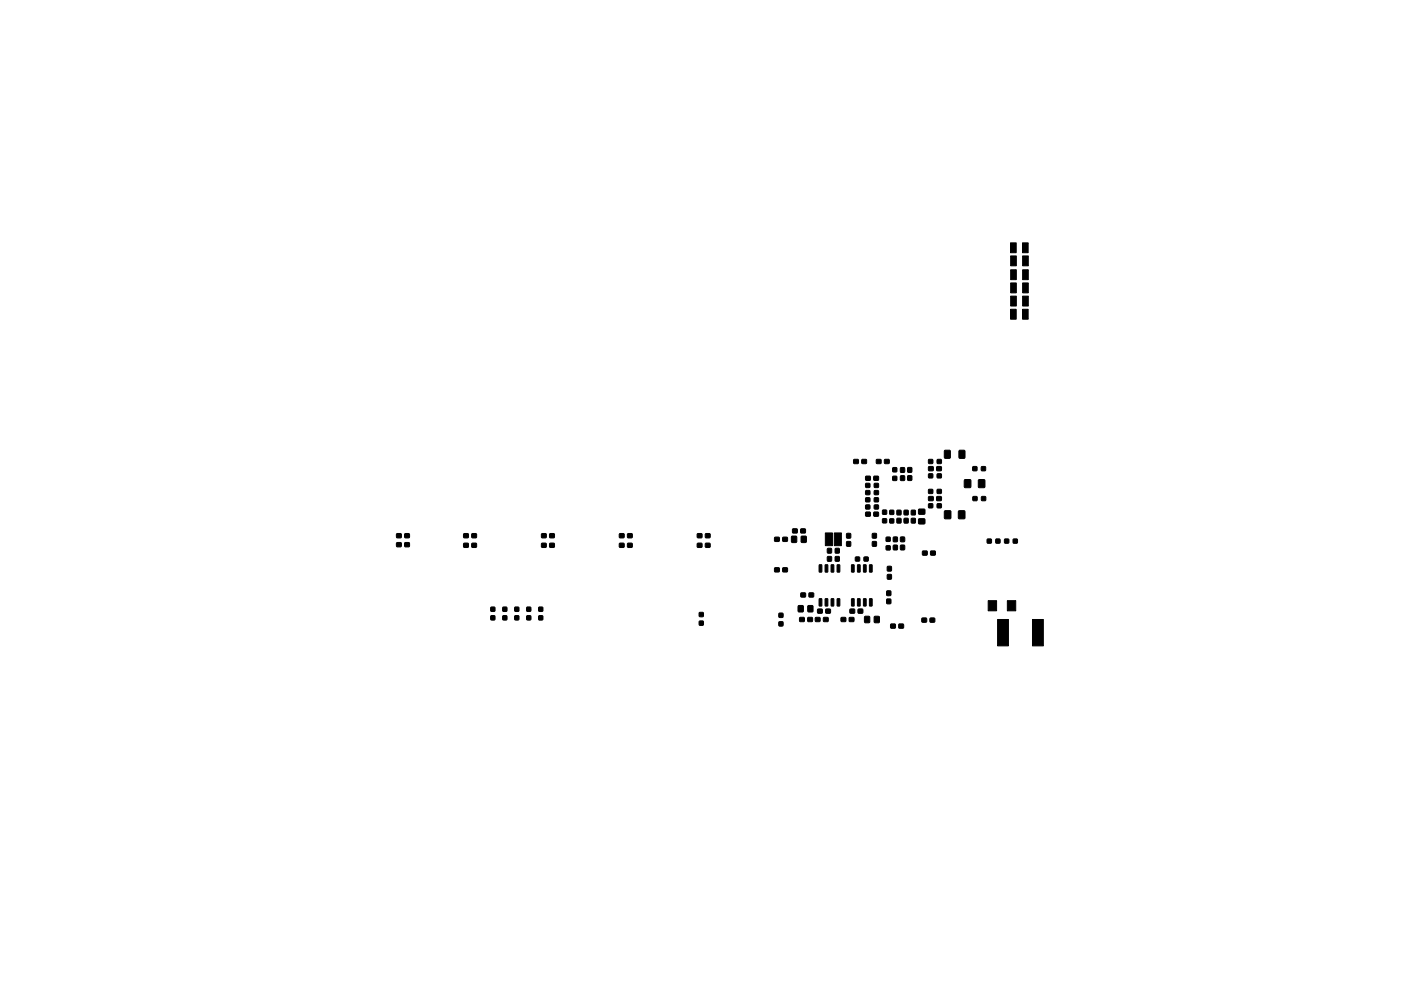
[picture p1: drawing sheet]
<svg xmlns="http://www.w3.org/2000/svg" width="297mm" height="210mm" viewBox="0 0 297 210" stroke-linecap="round" stroke-linejoin="round" font-family="sans-serif">
<g fill="#000" stroke="#000" stroke-width=".21">
<path d="M214.3 51.5h1.2v2.1h-1.2zM214.3 57.2h1.2v2.1h-1.2zM214.3 54.3h1.2v2.1h-1.2zM216.8 51.5h1.2v2.1h-1.2zM216.8 57.2h1.2v2.1h-1.2zM216.8 54.3h1.2v2.1h-1.2zM214.3 65.6h1.2v2.1h-1.2zM214.3 62.8h1.2v2.1h-1.2zM214.3 60h1.2v2.1h-1.2zM216.8 65.6h1.2v2.1h-1.2zM216.8 62.8h1.2v2.1h-1.2zM216.8 60h1.2v2.1h-1.2z"/>
<path d="M181 97.5h.9l.1 .8h-1zM182.7 97.5h1v.8h-.9zM185.8 97.5h1v.8h-.9zM187.6 97.5h.9v.8h-.9zM189.3 99.2h.8v.9h-.8zM191 99.2l.8 .1-.1 .9h-.8zM192.5 99.2l.8 .1v.9h-.8zM196.9 97.5h.8v.8h-.8zM196.9 99h.9v.8l-.9 .1zM198.7 97.5h.9v.8h-.9zM198.6 99h.9l.1 .8-1 .1zM200.3 95.6h1.2l-.1 1.6h-1.2z"/>
<path d="M203.4 95.6h1.2l-.1 1.6h-1.2zM206.3 99h.8v.8h-.8zM208.1 99h.8v.8h-.8zM84.1 115.2l.9-.1 .1 .9h-1zM84.1 113.3l.9-.1 .1 .8-1 .1zM85.8 115.2l1-.1v.9h-1zM85.8 113.3l1-.1v.8l-1 .1zM98.3 115.3h1v.8h-1zM98.3 113.3l1-.1v.8l-1 .1zM100.1 115.3h.9v.8h-.9zM100.1 113.3l.9-.1v.8l-.9 .1zM114.8 115.3h1v.8h-.9z"/>
<path d="M114.8 113.3l1-.1v.8l-.9 .1zM116.6 115.3h.9v.8h-.9zM116.6 113.3l.9-.1v.8l-.9 .1zM131.4 115.3h.9v.8h-.9zM131.4 113.3l.9-.1v.8l-.9 .1zM133.1 115.3h.9v.8h-.9zM133.1 113.3l.9-.1v.8l-.9 .1zM147.9 115.3h.9v.8h-.9zM147.9 113.3l.9-.1v.8l-.9 .1zM149.6 115.3h.9v.8h-.9zM149.6 113.3l.9-.1v.8l-.9 .1zM164.3 114h.9v.8h-.9z"/>
<path d="M166 114h.9v.8h-.9zM167.9 113.8h1l-.1 1.3-1-.1zM168.1 112.2h.9v.8l-.9 .1zM169.8 112.2h.9v.8l-.9 .1zM169.9 113.8h1v1.3l-1-.1zM173.7 119.8l.6 .1-.1 1.5-.5-.1zM175 119.8l.5 .1-.1 1.5-.5-.1zM175.5 118.1h.8v1l-.9-.1zM175.5 116.4h.8v.9h-.9zM175 113.1h1.5v2.7h-1.5zM176.2 119.8l.6 .1-.1 1.5-.5-.1zM177.1 118.1h.8v1l-.8-.1z"/>
<path d="M177.1 116.4h.8v.9h-.8zM177.5 119.8l.6 .1-.1 1.5-.5-.1zM176.9 113.1h1.5v2.7h-1.5zM179.5 114.9h.8v1l-.8-.1zM179.5 113.2h.8v1l-.8-.1zM180.6 119.8l.5 .1-.1 1.5-.5-.1zM181.4 118.2h.8v.8h-.8zM181.8 119.8l.6 .1-.1 1.5-.5-.1zM183.1 119.8l.5 .1-.1 1.5-.4-.1zM183.2 118.2h.9v.8h-.9zM183.6 107.2h.8v.8h-.8zM183.6 105.6h.8v.8h-.8z"/>
<path d="M183.6 102.6h.8v.8h-.8zM183.6 104.1h.8v.8h-.8zM183.6 101.1l.9-.1v.9h-.9zM183.6 108.7h.9v.8h-.9zM184.4 119.8l.5 .1-.1 1.5-.5-.1zM185 114.9h.8v1l-.8-.1zM185 113.2h.8v1l-.8-.1zM185.4 107.2h.8v.8h-.8zM185.4 105.6h.8v.8h-.8zM185.4 102.6h.8v.8h-.8zM185.4 104.1h.8v.8h-.8zM185.3 101.1l.9-.1v.9h-.9z"/>
<path d="M185.3 108.7h.9v.8h-.9zM187.1 110.1h.9v.8h-.9zM187.1 108.3h.9v.8h-.9zM187.9 114h.8v.8h-.8zM187.9 115.8h.8v.9h-.8zM188.7 108.3h.8v.8h-.8zM188.7 110.1h.8v.8h-.8zM189.3 101.1h.8v.8h-.8zM189.4 115.7h.9l-.1 .9h-.8zM189.4 114h.9l-.1 .9h-.8zM190.2 110h.8v1l-.8-.1zM190.2 108.3h.8v.9h-.8z"/>
<path d="M191 115.7h.8l-.1 .9h-.8zM191 114h.8l-.1 .9h-.8zM191 101h.8l-.1 .9h-.8zM191.7 110h.8v1l-.8-.1zM191.7 108.3h.8v.9h-.8zM192.5 101h.8v.9h-.8zM193.2 108.3h.9l-.1 .9h-.8zM193.2 110h.9l-.1 1-.8-.1zM194.8 110.1h1.2l.1 1h-1.3zM194.8 108.1l1.2-.1 .1 1-1.3 .1zM195.6 116.9h.9l.1 .8-1 .1zM196.9 106.9h.8v.8h-.8z"/>
<path d="M196.9 103.9h.8v.8h-.8zM196.9 100.6h.8v.8h-.8zM196.9 105.4h.9v.8h-.9zM197.3 116.9h1v.8l-.9 .1zM198.7 106.9h.9v.8h-.9zM198.7 103.9h.9v.8h-.9zM198.7 100.6h.9v.8h-.9zM198.6 105.4h.9l.1 .8h-1zM200.3 108.4h1.3l-.1 1.6h-1.2zM203.3 108.4h1.2v1.6h-1.3zM204.5 101.8h1.3v1.6h-1.3zM206.3 105.4h.8v.8h-.8z"/>
<path d="M207.5 101.8h1.3l-.1 1.6h-1.2zM208.1 105.4h.9v.8h-.9zM209.3 114.4h.9v.8h-.9zM211.2 114.4h.8v.8h-.8zM213 114.4h.8v.8h-.8zM214.8 114.4h.9v.8h-.9zM104.1 128.8h.8v.9h-.8zM104.1 130.7h.8v.8h-.8zM106.6 128.8h.8v.9h-.8zM106.6 130.7h.8v.8h-.8zM109.2 128.8h.8v.9h-.8zM109.2 130.7h.8v.8h-.8z"/>
<path d="M111.7 128.8h.8v.9h-.8zM111.7 130.7h.8v.8h-.8zM114.2 128.8h.9v.9h-.9zM114.2 130.7h.9v.8h-.9zM148.3 131.8h.8v.8h-.8zM148.3 130h.8v.8h-.8zM164.3 120.5h.9v.8h-.9zM165.2 131.9h.8v.9h-.8zM165.2 130.1h.8v.9h-.8zM166 120.5h.9v.8h-.9zM169.3 128.5h1l-.1 1.3h-1zM169.6 131h.9v.8l-.9 .1z"/>
<path d="M169.8 125.8h.9l.1 .8-1 .1zM171.3 131h.9v.8l-.9 .1zM171.3 128.5h1v1.3h-1zM171.5 125.8h1v.8l-.9 .1zM172.9 131h.9v.8l-.9 .1zM173.7 127l.6 .1-.1 1.5-.5-.1zM173.4 129.3l.9-.1v.8l-.9 .1zM175 127l.5 .1-.1 1.5-.5-.1zM174.6 131h.9l.1 .8-1 .1zM175.1 129.3l.9-.1 .1 .8-1 .1zM176.2 127l.6 .1-.1 1.5-.5-.1zM177.5 127l.6 .1-.1 1.5-.5-.1z"/>
<path d="M178.4 131h.9v.8l-.9 .1zM180.1 131h.9v.8l-.9 .1zM180.6 127l.5 .1-.1 1.5-.5-.1zM180.2 129.3l1-.1v.8l-1 .1zM181.8 127l.6 .1-.1 1.5-.5-.1zM182 129.3l.9-.1v.8l-.9 .1zM183.1 127l.5 .1-.1 1.5-.4-.1zM183.3 130.8h1.1l-.1 1.3-1-.1zM184.4 127l.5 .1-.1 1.5-.5-.1zM185.4 130.8h1v1.3l-1-.1zM188 127.1h.9l-.1 1-.8-.1zM188 125.4h.9l-.1 .9h-.8z"/>
<path d="M188.2 121.9h.8v1l-.9-.1zM188.2 120.2h.8v.9h-.9zM188.9 132.4h.9v.8l-.9 .1zM190.6 132.4h.9v.8l-.9 .1zM195.5 131.2l.9-.1v.9h-.9zM197.2 131.2l.9-.1 .1 .9h-1zM209.5 127.4h1.8v2.2h-1.8zM211.5 131.4h2.3v5.6h-2.3zM213.6 127.4h1.8v2.2h-1.8zM218.9 131.4h2.3v5.6h-2.3z"/>
</g>
</svg>
